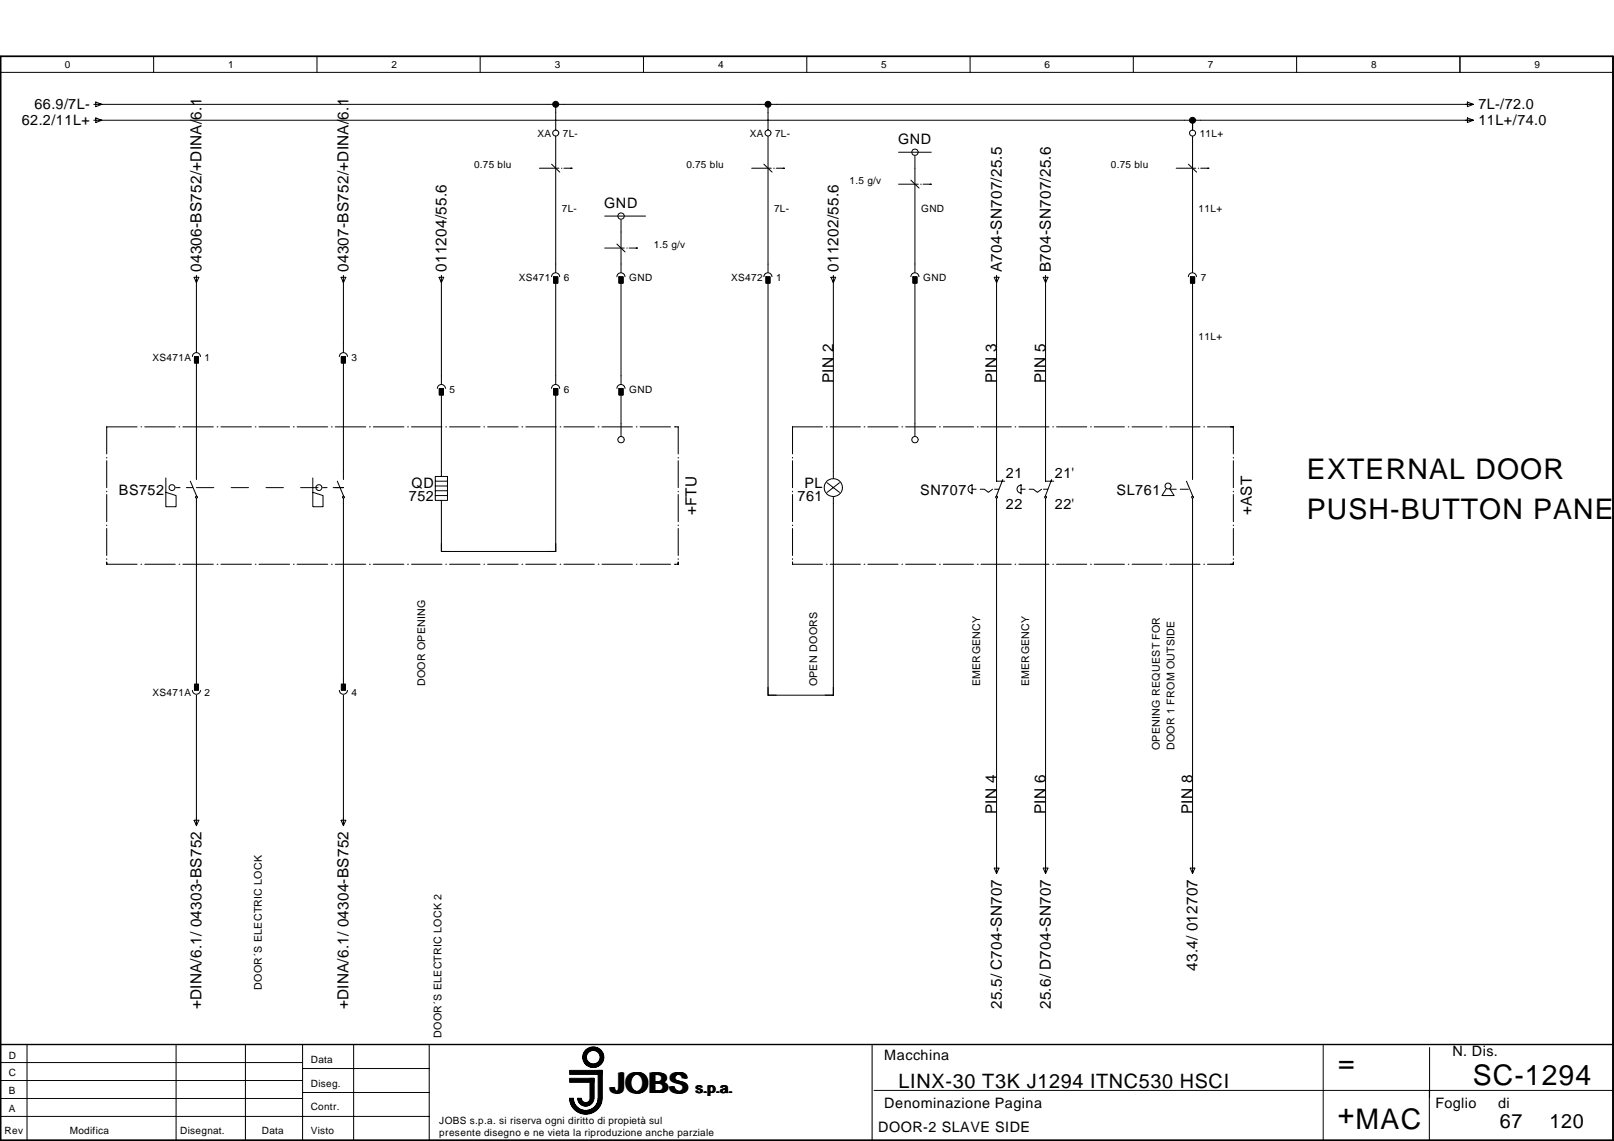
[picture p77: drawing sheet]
<svg xmlns="http://www.w3.org/2000/svg" width="297mm" height="210mm" viewBox="0 0 297 210" stroke-linecap="round" stroke-linejoin="round" font-family="sans-serif">
<defs><g id="words">
<g font-size="5.2">
<text x="240.5" y="88.1">EXTERNAL DOOR</text>
<text x="240.5" y="95.4">PUSH-BUTTON PANE</text>
<text x="246.3" y="197.2">=</text>
<text x="112.5" y="201">JOBS</text>
<text x="271.1" y="199.6">SC-1294</text>
<text x="246.2" y="206.7">+MAC</text>
</g>
<g font-size="3.6">
<text x="165.4" y="200.2">LINX-30 T3K J1294 ITNC530 HSCI</text>
<text x="276.1" y="207.6">67</text>
<text x="285.2" y="207.6">120</text>
</g>
<g font-size="2.8">
<text x="37.1" y="50" transform="rotate(-90 37.1 50)">04306-BS752/+DINA/6.1</text>
<text x="64.2" y="50" transform="rotate(-90 64.2 50)">04307-BS752/+DINA/6.1</text>
<text x="82.2" y="50" transform="rotate(-90 82.2 50)">011204/55.6</text>
<text x="154.3" y="50" transform="rotate(-90 154.3 50)">011202/55.6</text>
<text x="184.4" y="50" transform="rotate(-90 184.4 50)">A704-SN707/25.5</text>
<text x="193.4" y="50" transform="rotate(-90 193.4 50)">B704-SN707/25.6</text>
<text x="153.4" y="70.5" transform="rotate(-90 153.4 70.5)">PIN 2</text>
<text x="183.4" y="70.5" transform="rotate(-90 183.4 70.5)">PIN 3</text>
<text x="192.4" y="70.5" transform="rotate(-90 192.4 70.5)">PIN 5</text>
<text x="128.2" y="94.8" transform="rotate(-90 128.2 94.8)">+FTU</text>
<text x="230.4" y="94.8" transform="rotate(-90 230.4 94.8)">+AST</text>
<text x="183.4" y="149.8" transform="rotate(-90 183.4 149.8)">PIN 4</text>
<text x="192.4" y="149.8" transform="rotate(-90 192.4 149.8)">PIN 6</text>
<text x="219.5" y="149.8" transform="rotate(-90 219.5 149.8)">PIN 8</text>
<text x="220.4" y="178.6" transform="rotate(-90 220.4 178.6)">43.4/ 012707</text>
<text x="37.1" y="185.7" transform="rotate(-90 37.1 185.7)">+DINA/6.1/ 04303-BS752</text>
<text x="64.2" y="185.7" transform="rotate(-90 64.2 185.7)">+DINA/6.1/ 04304-BS752</text>
<text x="184.4" y="185.6" transform="rotate(-90 184.4 185.6)">25.5/ C704-SN707</text>
<text x="193.4" y="185.6" transform="rotate(-90 193.4 185.6)">25.6/ D704-SN707</text>
</g>
<g font-size="2.6">
<text x="4" y="23.1">62.2/11L+</text>
<text x="6.3" y="20.1">66.9/7L-</text>
<text x="272.1" y="23.1">11L+/74.0</text>
<text x="272.1" y="20.1">7L-/72.0</text>
<text x="165.3" y="26.5">GND</text>
<text x="111.2" y="38.3">GND</text>
<text x="75.7" y="89.7">QD</text>
<text x="148" y="89.7">PL</text>
<text x="185.1" y="87.9">21</text>
<text x="194.1" y="87.9">21'</text>
<text x="21.9" y="91">BS752</text>
<text x="75.2" y="92.2">752</text>
<text x="146.8" y="92.2">761</text>
<text x="169.4" y="91">SN707</text>
<text x="185.1" y="93.6">22</text>
<text x="194.1" y="93.6">22'</text>
<text x="205.5" y="91">SL761</text>
<text x="162.7" y="195.1">Macchina</text>
<text x="267.3" y="194.3">N. Dis.</text>
<text x="128.1" y="201">s.p.a.</text>
<text x="162.7" y="203.9">Denominazione Pagina</text>
<text x="264.2" y="203.9">Foglio</text>
<text x="275.7" y="203.9">di</text>
<text x="161.6" y="208.3">DOOR-2 SLAVE SIDE</text>
</g>
<g font-size="2">
<text x="78.2" y="126.3" transform="rotate(-90 78.2 126.3)">DOOR OPENING</text>
<text x="150.4" y="126.3" transform="rotate(-90 150.4 126.3)">OPEN DOORS</text>
<text x="180.4" y="126.3" transform="rotate(-90 180.4 126.3)">EMERGENCY</text>
<text x="189.4" y="126.3" transform="rotate(-90 189.4 126.3)">EMERGENCY</text>
<text x="213.5" y="138" transform="rotate(-90 213.5 138)">OPENING REQUEST FOR</text>
<text x="216.2" y="138" transform="rotate(-90 216.2 138)">DOOR 1 FROM OUTSIDE</text>
<text x="48.2" y="182.1" transform="rotate(-90 48.2 182.1)">DOOR´S ELECTRIC LOCK</text>
<text x="81.2" y="190.9" transform="rotate(-90 81.2 190.9)">DOOR´S ELECTRIC LOCK 2</text>
</g>
<g font-size="1.8">
<text x="12" y="12.6">0</text>
<text x="42" y="12.6">1</text>
<text x="72" y="12.6">2</text>
<text x="102.1" y="12.6">3</text>
<text x="132.2" y="12.6">4</text>
<text x="162.2" y="12.6">5</text>
<text x="192.3" y="12.6">6</text>
<text x="222.3" y="12.6">7</text>
<text x="252.4" y="12.6">8</text>
<text x="282.4" y="12.6">9</text>
<text x="99" y="25.3">XA</text>
<text x="103.6" y="25.3">7L-</text>
<text x="138" y="25.3">XA</text>
<text x="142.7" y="25.3">7L-</text>
<text x="220.8" y="25.3">11L+</text>
<text x="87.2" y="30.9">0.75 blu</text>
<text x="126.3" y="30.9">0.75 blu</text>
<text x="156.4" y="33.9">1.5 g/v</text>
<text x="204.4" y="30.9">0.75 blu</text>
<text x="103.4" y="39">7L-</text>
<text x="142.5" y="39">7L-</text>
<text x="169.5" y="39">GND</text>
<text x="220.6" y="39">11L+</text>
<text x="120.3" y="45.6">1.5 g/v</text>
<text x="95.5" y="51.7">XS471</text>
<text x="103.8" y="51.7">6</text>
<text x="115.8" y="51.7">GND</text>
<text x="134.6" y="51.7">XS472</text>
<text x="142.8" y="51.7">1</text>
<text x="169.9" y="51.7">GND</text>
<text x="221" y="51.7">7</text>
<text x="220.6" y="62.5">11L+</text>
<text x="28.1" y="66.4">XS471A</text>
<text x="37.6" y="66.4">1</text>
<text x="64.7" y="66.4">3</text>
<text x="82.7" y="72.3">5</text>
<text x="103.8" y="72.3">6</text>
<text x="115.8" y="72.3">GND</text>
<text x="28.1" y="128.1">XS471A</text>
<text x="37.6" y="128.1">2</text>
<text x="64.7" y="128.1">4</text>
<text x="1.6" y="194.7">D</text>
<text x="57.2" y="195.5">Data</text>
<text x="1.6" y="201.3">B</text>
<text x="1.6" y="198">C</text>
<text x="57.2" y="199.9">Diseg.</text>
<text x=".8" y="208.7">Rev</text>
<text x="1.6" y="204.6">A</text>
<text x="12.9" y="208.7">Modifica</text>
<text x="33.1" y="208.7">Disegnat.</text>
<text x="48.2" y="208.7">Data</text>
<text x="57.2" y="204.3">Contr.</text>
<text x="57.2" y="208.7">Visto</text>
<text x="80.9" y="206.8">JOBS s.p.a. si riserva ogni diritto di propietà sul</text>
<text x="80.9" y="209">presente disegno e ne vieta la riproduzione anche parziale</text>
</g>
</g></defs>
<g fill="none" stroke="#000" stroke-width=".18">
<path d="M.1 10.4h296.8v199.4h-296.8zM.1 13.3h296.8M28.3 10.4v2.9M58.3 10.4v2.9M88.4 10.4v2.9M118.4 10.4v2.9M148.5 10.4v2.9M178.5 10.4v2.9M208.6 10.4v2.9M238.6 10.4v2.9M268.7 10.4v2.9M99.3 30.9h3.6"/>
<path d="M103.3 30.9h.1M103.8 30.9h1.5M111.3 39.8h7.5M138.3 30.9h3.6M142.4 30.9h.1M142.9 30.9h1.5M165.4 28h6M165.4 33.9h3.6M169.4 33.9h.1M169.9 33.9h1.5M216.5 30.9h3.6M220.5 30.9h.1"/>
<path d="M221 30.9h1.5M111.3 45.6h3.6M115.4 45.6h.1M115.8 45.6h1.5M25.2 78.5h-5.6v5M25.9 78.5h.2M26.6 78.5h5.7M33 78.5h.1M33.7 78.5h5.6M40 78.5h.1M40.7 78.5h5.6M47 78.5h.1"/>
<path d="M47.7 78.5h5.6M54 78.5h.1M54.7 78.5h5.6M61 78.5h.1M61.7 78.5h5.6M68 78.5h.2M68.7 78.5h5.6M75 78.5h.2M75.7 78.5h5.6M82 78.5h.2M82.7 78.5h5.6M89 78.5h.2"/>
<path d="M89.7 78.5h5.7M96.1 78.5h.1M96.8 78.5h5.6M103.1 78.5h.1M103.8 78.5h5.6M110.1 78.5h.1M110.8 78.5h5.6M117.1 78.5h.1M117.8 78.5h5.6M124.1 78.5h.7v5M151.4 78.5h-5.5v5M152.1 78.5h.1"/>
<path d="M152.8 78.5h5.5M159 78.5h.2M159.7 78.5h5.6M166 78.5h.1M166.7 78.5h5.5M172.9 78.5h.2M173.6 78.5h5.6M179.9 78.5h.1M180.5 78.5h5.6M186.8 78.5h.1M187.5 78.5h5.6M193.8 78.5h.1"/>
<path d="M194.5 78.5h5.5M200.7 78.5h.1M201.4 78.5h5.5M207.6 78.5h.2M208.3 78.5h5.6M214.6 78.5h.1M215.3 78.5h5.5M221.5 78.5h.2M222.2 78.5h4.8v5M19.6 84.1v.2M19.6 84.8v4.9M19.6 90.4v.1"/>
<path d="M19.6 91v5M19.6 96.6v.1M19.6 97.2v5M36.1 89.7h3.2M42.5 89.7h3.2M49 89.7h3.2M55.3 89.7h3.2M61.7 89.7h1.5M124.8 84.1v.2M124.8 84.8v4.9M124.8 90.4v.1M124.8 91v5"/>
<path d="M124.8 96.6v.1M124.8 97.2v5M145.9 84.1v.2M145.9 84.8v4.9M145.9 90.4v.1M145.9 91v5M145.9 96.6v.1M145.9 97.2v5M227 84.1v.2M227 84.8v4.9M227 90.4v.1M227 91v5"/>
<path d="M227 96.6v.1M227 97.2v5M19.6 103.4v.4h5.6M19.6 102.8v.1M19.6 103.4v.4M25.9 103.8h.2M26.6 103.8h5.7M33 103.8h.1M33.7 103.8h5.6M40 103.8h.1M40.7 103.8h5.6M47 103.8h.1"/>
<path d="M47.7 103.8h5.6M54 103.8h.1M54.7 103.8h5.6M61 103.8h.1M61.7 103.8h5.6M68 103.8h.2M68.7 103.8h5.6M75 103.8h.2M75.7 103.8h5.6M82 103.8h.2M82.7 103.8h5.6M89 103.8h.2"/>
<path d="M89.7 103.8h5.7M96.1 103.8h.1M96.8 103.8h5.6M103.1 103.8h.1M103.8 103.8h5.6M110.1 103.8h.1M110.8 103.8h5.6M117.1 103.8h.1M117.8 103.8h5.6M124.8 103.4v.4h-.7M124.8 102.8v.1M145.9 103.4v.4h5.5"/>
<path d="M145.9 102.8v.1M145.9 103.4v.4M152.1 103.8h.1M152.8 103.8h5.5M159 103.8h.2M159.7 103.8h5.6M166 103.8h.1M166.7 103.8h5.5M172.9 103.8h.2M173.6 103.8h5.6M179.9 103.8h.1M180.5 103.8h5.6"/>
<path d="M186.8 103.8h.1M187.5 103.8h5.6M193.8 103.8h.1M194.5 103.8h5.5M200.7 103.8h.1M201.4 103.8h5.5M207.6 103.8h.2M208.3 103.8h5.6M214.6 103.8h.1M215.3 103.8h5.5M221.5 103.8h.2M227 103.4v.4h-4.8"/>
<path d="M227 102.8v.1M.1 198.8h55.6M.1 195.5h55.6M.1 192.2h296.8M5 192.2v17.6M32.4 192.2v17.6M45.2 192.2v17.6M55.7 192.2v17.6M55.7 196.6h23.3M65.1 192.2v17.6M79 192.2v17.6M160.5 192.2v17.6"/>
<path d="M243.5 192.2v17.6M263.1 192.7v9.2M.1 205.4h78.9M.1 202.1h55.6M55.7 201h23.3M105 202a2.85 2.85 0 0 0 2.8 2.8 2.85 2.85 0 0 0 2.9-2.8M105 202a2.77 2.77 0 0 0 2.8 2.7 2.77 2.77 0 0 0 2.8-2.7M105.1 202a2.69 2.69 0 0 0 2.7 2.7 2.69 2.69 0 0 0 2.7-2.7M105.2 202a2.63 2.63 0 0 0 2.6 2.6 2.63 2.63 0 0 0 2.6-2.6M105.3 202a2.54 2.54 0 0 0 2.5 2.5 2.54 2.54 0 0 0 2.5-2.5M105.3 202a2.47 2.47 0 0 0 2.5 2.4 2.47 2.47 0 0 0 2.5-2.4M105.4 202a2.39 2.39 0 0 0 2.4 2.4 2.39 2.39 0 0 0 2.4-2.4"/>
<path d="M106.3 202a1.49 1.49 0 0 0 1.5 1.5 1.49 1.49 0 0 0 1.5-1.5M106.4 202a1.42 1.42 0 0 0 1.4 1.4 1.42 1.42 0 0 0 1.4-1.4M106.5 202a1.34 1.34 0 0 0 1.3 1.3 1.34 1.34 0 0 0 1.4-1.3M106.5 202a1.27 1.27 0 0 0 1.3 1.3 1.27 1.27 0 0 0 1.3-1.3M106.6 202a1.19 1.19 0 0 0 1.2 1.2 1.19 1.19 0 0 0 1.2-1.2M106.7 202a1.12 1.12 0 0 0 1.1 1.1 1.12 1.12 0 0 0 1.1-1.1M106.8 202a1.04 1.04 0 0 0 1 1.1 1.04 1.04 0 0 0 1-1.1M106.8 202a.96 .96 0 0 0 1 1 .96 .96 0 0 0 1-1M106.9 202a.89 .89 0 0 0 .9 .9 .89 .89 0 0 0 .9-.9M107 202a.81 .81 0 0 0 .8 .8 .81 .81 0 0 0 .8-.8M110.1 202a2.3 2.3 0 0 1-2.3 2.3 2.3 2.3 0 0 1-2.3-2.3 2.32 2.32 0 0 0 2.3 2.3 2.32 2.32 0 0 0 2.3-2.3M110.7 202a2.94 2.94 0 0 1-2.9 2.9 2.94 2.94 0 0 1-3-2.9 3 3 0 0 0 3 3 3 3 0 0 0 3-3"/>
<path d="M160.9 200.6h136M263.1 200.6v9.2"/>
<circle cx="109.2" cy="194.5" r="1.33"/>
<circle cx="109.2" cy="194.5" r="1.48"/>
<circle cx="109.2" cy="194.5" r="1.55"/>
<circle cx="109.2" cy="194.5" r="1.85"/>
<circle cx="109.2" cy="194.5" r="1.25"/>
<circle cx="109.2" cy="194.5" r="1.78"/>
<circle cx="109.2" cy="194.5" r="1.4"/>
<circle cx="109.2" cy="194.5" r="1.63"/>
<circle cx="109.2" cy="194.5" r="1.69"/>
<circle cx="109.2" cy="194.5" r="1.92"/>
</g>
<path d="M.1 10.4h296.8v199.4h-296.8zM.1 192.2h296.8" fill="none" stroke="#000" stroke-width=".26"/>
<g fill="#000" stroke="#000" stroke-width=".18">
<path d="M104.8 196.9h6v.8h-6zM104.8 198.4h4.5v.7h-4.5zM108.6 198.4h.7v3.7h-.7zM110.1 196.9h.7v5.2h-.7z"/>
<circle cx="102.3" cy="19.2" r=".55"/>
<circle cx="141.4" cy="19.2" r=".55"/>
<circle cx="219.5" cy="22.1" r=".55"/>
</g>
<g fill="none" stroke="#000" stroke-width=".19">
<path d="M17.2 19.2h253.9M17.6 18.8l1.1 .4-1.1 .4zM102.3 19.2v4.7M141.3 19.2v4.7M270.1 18.8l1.1 .4-1.1 .4zM17.2 22.1h253.9M17.6 21.7l1.1 .4-1.1 .4zM101.5 30.2l1.5 1.5M102.3 25.1v24.9M140.6 30.2l1.5 1.5M141.3 25.1v24.9M167.6 33.1l1.5 1.5"/>
<path d="M168.4 28.7v21.3M218.7 30.2l1.5 1.5M219.5 22.1v1.8M219.5 25.1v24.9M270.1 21.7l1.1 .4-1.1 .4zM35.7 51h.9l-.5 1zM36.1 50.7v14M62.8 51h.8l-.4 1zM63.2 50.7v14M80.8 51h.9l-.5 1zM81.2 50.7v19.9M101.5 50.9a.74 .74 0 0 1 .8-.7 .74 .74 0 0 1 .7 .7"/>
<path d="M101.9 50.9h.8v1.2h-.8zM102.3 51.5v19.1M113.5 50.9a.74 .74 0 0 1 .8-.7 .74 .74 0 0 1 .7 .7M113.5 44.9l1.5 1.5M113.9 50.9h.8v1.2h-.8zM114.3 40.5v9.5M114.3 51.5v19.1M140.6 50.9a.74 .74 0 0 1 .7-.7 .74 .74 0 0 1 .8 .7M141 50.9h.7v1.2h-.7zM141.3 51.5v76.4h12.1v-36.4M152.9 51h.9l-.4 1zM153.4 50.7v37.2"/>
<path d="M167.6 50.9a.74 .74 0 0 1 .8-.7 .74 .74 0 0 1 .7 .7M168 50.9h.8v1.2h-.8zM168.4 51.5v28.7M183 51h.9l-.5 1zM183.4 50.7v37.8h1.5M192 51h.9l-.5 1zM192.4 50.7v37.8h1.5M218.7 50.9a.74 .74 0 0 1 .8-.7 .74 .74 0 0 1 .7 .7M219.1 50.9h.8v1.2h-.8zM219.5 51.5v36.7M35.4 65.6a.74 .74 0 0 1 .7-.7 .74 .74 0 0 1 .8 .7M35.8 65.6h.7v1.2h-.7z"/>
<path d="M36.1 66.2v22M62.5 65.6a.74 .74 0 0 1 .7-.7 .74 .74 0 0 1 .7 .7M62.8 65.6h.8v1.2h-.8zM63.2 66.2v22M80.5 71.5a.74 .74 0 0 1 .7-.8 .74 .74 0 0 1 .8 .8M80.9 71.5h.7v1.2h-.7zM81.2 72.1v15.6M101.5 71.5a.74 .74 0 0 1 .8-.8 .74 .74 0 0 1 .7 .8M101.9 71.5h.8v1.2h-.8zM102.3 72.1v29.4h-21.1v-9.4M113.5 71.5a.74 .74 0 0 1 .8-.8 .74 .74 0 0 1 .7 .8M113.9 71.5h.8v1.2h-.8z"/>
<path d="M114.3 72.1v8.1M30.5 87.9v5.3h1.9v-2l-1.9-.6M32.4 89.7h.7M34.3 89.7h1.1M35 88.5l1.1 2.7M36.1 91.8v34M57.6 87.9v5.3h1.9v-2l-1.9-.6M59.5 89.7h.7M61.3 89.7h1.2M62.1 88.5l1.1 2.7M63.2 91.8v34M80.1 87.7h2.3v4.4h-2.3z"/>
<path d="M80.1 88.5h2.3M80.1 89.4h2.3M80.1 90.3h2.3M80.1 91.2h2.3M81.2 100v1.5h1.5M152.2 88.8l2.3 1.8M154.5 88.8l-2.3 1.8M178.9 89.3a.72 .72 0 0 0-.7 .7 .72 .72 0 0 0 .7 .7M178.9 90h.8M178.9 89.1v1.8M180.4 90h.8l.7 .6 .8-.6M183 90h.8"/>
<path d="M183.4 91.8v68.8M184.5 88.2l-1.1 3M187.9 89.3a.72 .72 0 0 0-.7 .7 .72 .72 0 0 0 .7 .7M187.9 90h.8M187.9 89.1v1.8M189.4 90h.8l.7 .6 .8-.6M192 90h.8M192.4 91.8v68.8M193.5 88.2l-1.1 3M214.6 90l-.8 1.2h2.3l-.8-1.2h1.2M217.2 90h1.5M218.4 88.5l1.1 2.7"/>
<path d="M219.5 91.8v68.8M35.4 127a.74 .74 0 0 0 .7 .7 .74 .74 0 0 0 .8-.7M36.1 127.9v23.9M62.5 127a.74 .74 0 0 0 .7 .7 .74 .74 0 0 0 .7-.7M63.2 127.9v23.9M141.3 126.4v1.5h1.6M35.7 150.9h.9l-.5 1zM62.8 150.9h.8l-.4 1zM183 159.7h.9l-.5 1zM192 159.7h.9l-.5 1zM219.1 159.7h.8l-.4 1z"/>
<circle cx="102.3" cy="24.5" r=".55"/>
<circle cx="114.3" cy="39.8" r=".58"/>
<circle cx="141.3" cy="24.5" r=".55"/>
<circle cx="168.4" cy="28" r=".59"/>
<circle cx="219.5" cy="24.5" r=".55"/>
<circle cx="31.7" cy="89.7" r=".55"/>
<circle cx="36.2" cy="91.5" r=".18"/>
<circle cx="58.7" cy="89.7" r=".55"/>
<circle cx="63.2" cy="91.5" r=".18"/>
<circle cx="114.3" cy="80.9" r=".59"/>
<circle cx="153.4" cy="89.7" r="1.66"/>
<circle cx="168.4" cy="80.9" r=".59"/>
<circle cx="183.4" cy="91.5" r=".18"/>
<circle cx="192.4" cy="91.5" r=".18"/>
<circle cx="215" cy="89.4" r=".56"/>
<circle cx="219.5" cy="91.5" r=".18"/>
</g>
<path d="M101.9 50.9h.8v1.2h-.8zM113.9 50.9h.8v1.2h-.8zM141 50.9h.7v1.2h-.7zM168 50.9h.8v1.2h-.8zM219.1 50.9h.8v1.2h-.8zM35.8 65.6h.7v1.2h-.7zM62.8 65.6h.8v1.2h-.8zM80.9 71.5h.7v1.2h-.7zM101.9 71.5h.8v1.2h-.8zM113.9 71.5h.8v1.2h-.8zM35.8 125.8h.7v1.2h-.7zM62.8 125.8h.8v1.2h-.8z" fill="#000" stroke="#000" stroke-width=".19"/>
<use href="#words"/>
</svg>
